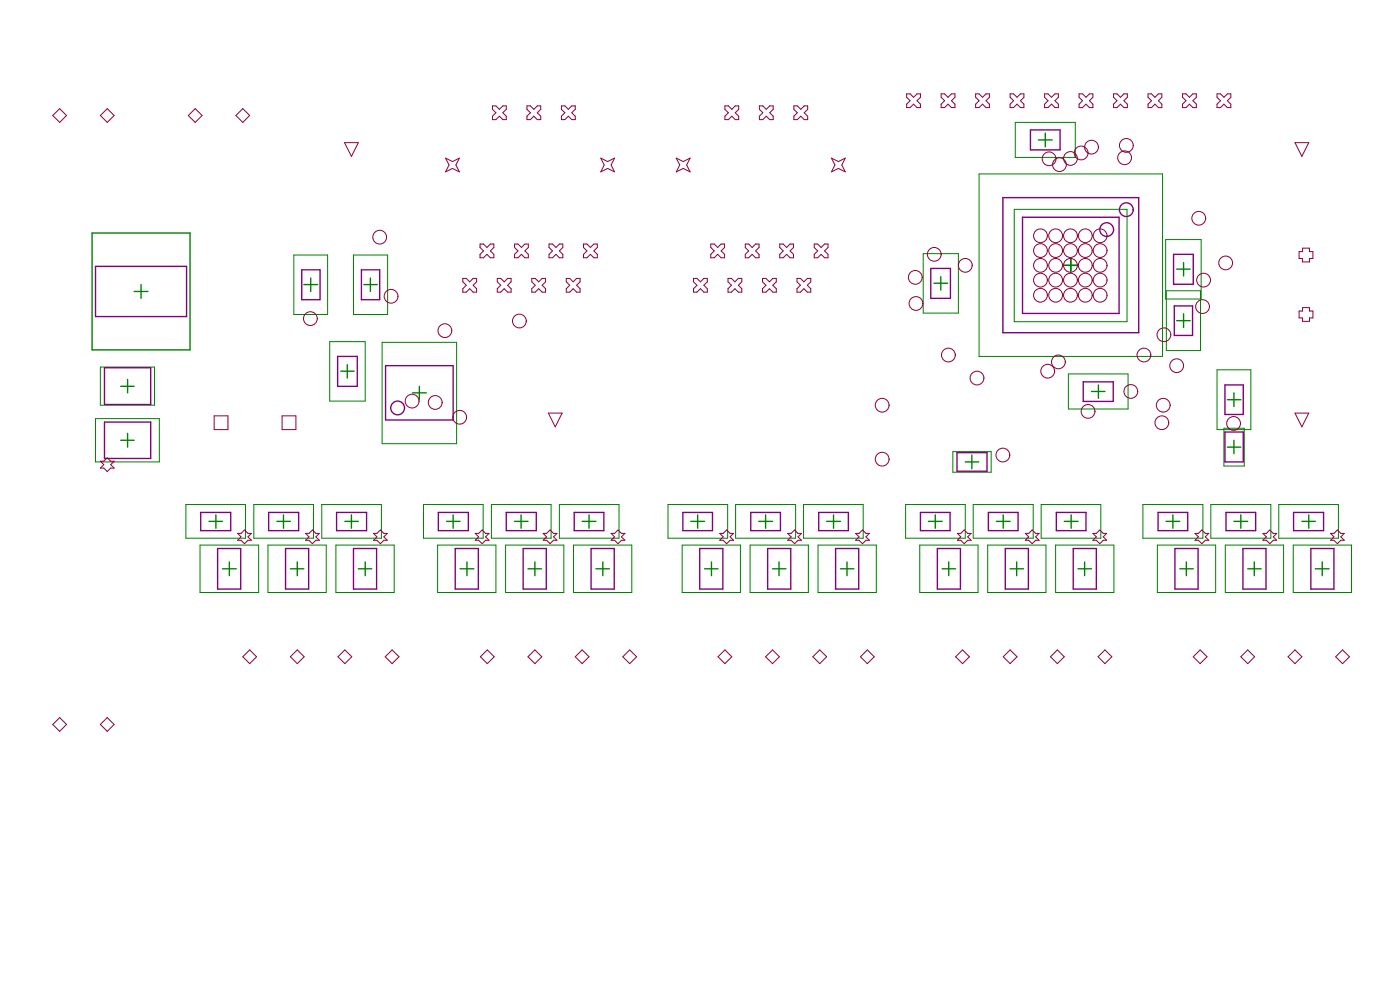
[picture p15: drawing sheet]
<svg xmlns="http://www.w3.org/2000/svg" width="288mm" height="202mm" viewBox="0 0 288 202" stroke-linecap="round" stroke-linejoin="round" font-family="sans-serif">
<g fill="none" stroke="#008000" stroke-width=".28">
<path d="M213.5 28.7h2.8M214.9 27.3v2.9M18.9 47.9h20.2v24h-20.2zM27.6 59.9h2.8M29 58.5v2.8M62.5 58.5h2.8M63.9 57.1v2.8M74.8 58.5h2.8M76.2 57.1v2.8M192 58.2h2.9M193.4 56.8v2.8M218.8 54.5h2.8"/>
<path d="M220.2 53.1v2.8M241.9 55.3h2.8M243.4 53.9v2.8M24.8 79.4h2.8M26.2 77.9v2.8M70.1 76.3h2.7M71.4 74.9v2.8M86.2 79.4v2.7M225.9 79.1v2.7M241.9 65.9h2.8M243.4 64.5v2.8M24.8 90.4h2.8"/>
<path d="M26.2 89v2.9M84.8 80.7h2.8M198.5 94.9h2.7M199.8 93.5v2.8M224.4 80.4h2.8M252.4 82.1h2.7M252.4 91.9h2.7M253.7 80.7v2.8M253.7 90.4v2.8M43 107.1h2.7M44.4 105.8v2.7M45.7 116.8h2.9"/>
<path d="M47.2 115.4v2.9M56.9 107.1h2.8M58.3 105.8v2.7M59.7 116.8h2.8M61.1 115.4v2.9M70.9 107.1h2.8M72.3 105.8v2.7M73.7 116.8h2.7M75.1 115.4v2.9M91.8 107.1h2.8M93.2 105.8v2.7M94.6 116.8h2.8"/>
<path d="M96 115.4v2.9M105.8 107.1h2.8M107.1 105.8v2.7M108.6 116.8h2.7M110 115.4v2.9M119.7 107.1h2.8M121.1 105.8v2.7M122.5 116.8h2.8M124 115.4v2.9M142 107.1h2.9M143.5 105.8v2.7M144.9 116.8h2.7"/>
<path d="M146.3 115.4v2.9M156 107.1h2.8M157.4 105.8v2.7M158.8 116.8h2.8M160.2 115.4v2.9M170 107.1h2.8M171.4 105.8v2.7M172.8 116.8h2.8M174.2 115.4v2.9M190.9 107.1h2.8M192.3 105.8v2.7M193.7 116.8h2.8"/>
<path d="M195.1 115.4v2.9M204.9 107.1h2.8M206.3 105.8v2.7M207.7 116.8h2.8M209 115.4v2.9M218.8 107.1h2.9M220.2 105.8v2.7M221.7 116.8h2.7M223 115.4v2.9M239.8 107.1h2.8M241.2 105.8v2.7M242.6 116.8h2.8"/>
<path d="M243.9 115.4v2.9M253.7 107.1h2.9M255.1 105.8v2.7M256.6 116.8h2.7M257.9 115.4v2.9M267.7 107.1h2.8M269.1 105.8v2.7M270.5 116.8h2.8M271.9 115.4v2.9"/>
</g>
<g fill="none" stroke="#008000" stroke-width=".21">
<path d="M201.3 35.7h37.7v37.5h-37.7zM208.8 25.1h12.3v7.2h-12.3zM60.4 52.4h7v12.2h-7zM72.7 52.4h7v12.2h-7zM189.8 52.1h7.3v12.2h-7.3zM208.5 43h23.2v23.1h-23.2zM239.7 49.2h7.3v12.2h-7.3zM239.8 59.7h7v12.3h-7zM20.6 75.4h11.2v7.8h-11.2zM67.8 70.2h7.3v12.2h-7.3zM78.6 70.3h15.3v20.8h-15.3zM219.7 76.8h12.2v7.2h-12.2z"/>
<path d="M250.2 76h7v12.3h-7zM19.6 86h13.2v8.9h-13.2zM195.9 92.8h7.9v4.2h-7.9zM251.7 88h4.1v7.7h-4.1zM38.2 103.6h12.3v7h-12.3zM41.1 112h12.1v9.7h-12.1zM52.2 103.6h12.3v7h-12.3zM55.1 112h12v9.7h-12zM66.2 103.6h12.2v7h-12.2zM69.1 112h12v9.7h-12zM87.1 103.6h12.2v7h-12.2zM90 112h12v9.7h-12z"/>
<path d="M101 103.6h12.3v7h-12.3zM104 112h11.9v9.7h-11.9zM115 103.6h12.3v7h-12.3zM117.9 112h12v9.7h-12zM137.4 103.6h12.2v7h-12.2zM140.3 112h11.9v9.7h-11.9zM151.3 103.6h12.3v7h-12.3zM154.2 112h12v9.7h-12zM165.2 103.6h12.3v7h-12.3zM168.2 112h12v9.7h-12zM186.2 103.6h12.3v7h-12.3zM189.1 112h12v9.7h-12z"/>
<path d="M200.1 103.6h12.3v7h-12.3zM203.1 112h12v9.7h-12zM214.1 103.6h12.2v7h-12.2zM217.1 112h11.9v9.7h-11.9zM235 103.6h12.3v7h-12.3zM238 112h12v9.7h-12zM249 103.6h12.3v7h-12.3zM251.9 112h12v9.7h-12zM262.9 103.6h12.3v7h-12.3zM265.9 112h12v9.7h-12z"/>
</g>
<g fill="none" stroke="#800080" stroke-width=".28">
<path d="M211.9 26.7h6.1v4.1h-6.1zM19.6 54.7h18.8v10.3h-18.8zM62 55.4h3.8v6.2h-3.8zM74.3 55.4h3.8v6.2h-3.8zM191.4 55.1h4v6.2h-4zM206.2 40.6h27.9v27.7h-27.9zM210.3 44.6h19.8v19.8h-19.8zM241.3 52.3h4.1v6.1h-4.1zM21.5 75.5h9.5v7.6h-9.5zM69.4 73.2h4.1v6.2h-4.1zM79.3 75.1h13.9v11.2h-13.9zM222.7 78.4h6.2v4.1h-6.2z"/>
<path d="M241.5 62.8h3.7v6.1h-3.7zM251.9 79.1h3.7v6h-3.7zM21.5 86.7h9.5v7.5h-9.5zM196.8 93h6.1v3.8h-6.1zM251.9 88.7h3.7v6.2h-3.7zM41.3 105.3h6.1v3.7h-6.1zM44.7 112.7h4.8v8.3h-4.8zM55.2 105.3h6.2v3.7h-6.2zM58.7 112.7h4.8v8.3h-4.8zM69.2 105.3h6.2v3.7h-6.2zM72.7 112.7h4.7v8.3h-4.7zM90.1 105.3h6.2v3.7h-6.2z"/>
<path d="M93.6 112.7h4.8v8.3h-4.8zM104.1 105.3h6.2v3.7h-6.2zM107.6 112.7h4.7v8.3h-4.7zM118.1 105.3h6.1v3.7h-6.1zM121.5 112.7h4.8v8.3h-4.8zM140.4 105.3h6.1v3.7h-6.1zM143.9 112.7h4.7v8.3h-4.7zM154.4 105.3h6.1v3.7h-6.1zM157.8 112.7h4.8v8.3h-4.8zM168.3 105.3h6.1v3.7h-6.1zM171.8 112.7h4.8v8.3h-4.8zM189.3 105.3h6.1v3.7h-6.1z"/>
<path d="M192.7 112.7h4.8v8.3h-4.8zM203.2 105.3h6.1v3.7h-6.1zM206.7 112.7h4.8v8.3h-4.8zM217.2 105.3h6.1v3.7h-6.1zM220.7 112.7h4.7v8.3h-4.7zM238.1 105.3h6.1v3.7h-6.1zM241.6 112.7h4.7v8.3h-4.7zM252.1 105.3h6.1v3.7h-6.1zM255.6 112.7h4.7v8.3h-4.7zM266 105.3h6.2v3.7h-6.2zM269.5 112.7h4.8v8.3h-4.8z"/>
<circle cx="227.6" cy="47.2" r="1.42"/>
<circle cx="231.6" cy="43.1" r="1.42"/>
<circle cx="81.8" cy="83.8" r="1.42"/>
</g>
<g fill="none" stroke="#8d0034" stroke-width=".21">
<path d="M186.4 19.3h.7l.7 .7 .8-.7h.7v.7l-.7 .7 .7 .7v.7h-.7l-.8-.7-.7 .7h-.7v-.7l.7-.7-.7-.7zM193.5 19.3h.7l.7 .7 .7-.7h.8v.7l-.8 .7 .8 .7v.7h-.8l-.7-.7-.7 .7h-.7v-.7l.7-.7-.7-.7zM200.6 19.3h.7l.7 .7 .7-.7h.7v.7l-.7 .7 .7 .7v.7h-.7l-.7-.7-.7 .7h-.7v-.7l.7-.7-.7-.7zM207.7 19.3h.7l.7 .7 .7-.7h.7v.7l-.7 .7 .7 .7v.7h-.7l-.7-.7-.7 .7h-.7v-.7l.7-.7-.7-.7zM214.8 19.3h.7l.7 .7 .7-.7h.7v.7l-.7 .7 .7 .7v.7h-.7l-.7-.7-.7 .7h-.7v-.7l.7-.7-.7-.7zM221.9 19.3h.7l.7 .7 .7-.7h.7v.7l-.7 .7 .7 .7v.7h-.7l-.7-.7-.7 .7h-.7v-.7l.7-.7-.7-.7zM229 19.3h.7l.7 .7 .7-.7h.7v.7l-.7 .7 .7 .7v.7h-.7l-.7-.7-.7 .7h-.7v-.7l.7-.7-.7-.7zM236.1 19.3h.7l.7 .7 .7-.7h.7v.7l-.7 .7 .7 .7v.7h-.7l-.7-.7-.7 .7h-.7v-.7l.7-.7-.7-.7zM243.2 19.3h.7l.7 .7 .7-.7h.7v.7l-.7 .7 .7 .7v.7h-.7l-.7-.7-.7 .7h-.7v-.7l.7-.7-.7-.7zM250.2 19.3h.8l.7 .7 .7-.7h.7v.7l-.7 .7 .7 .7v.7h-.7l-.7-.7-.7 .7h-.8v-.7l.8-.7-.8-.7zM10.8 23.7l1.5-1.4 1.4 1.4-1.4 1.4zM20.6 23.7l1.5-1.4 1.4 1.4-1.4 1.4z"/>
<path d="M38.7 23.7l1.4-1.4 1.5 1.4-1.5 1.4zM48.5 23.7l1.4-1.4 1.4 1.4-1.4 1.4zM70.8 29.3h2.9l-1.4 2.8zM91.6 32.5l1.4 .7 1.5-.7-.8 1.4 .8 1.4-1.5-.7-1.4 .7 .7-1.4zM101.3 21.8h.7l.7 .7 .7-.7h.7v.7l-.7 .7 .7 .7v.7h-.7l-.7-.7-.7 .7h-.7v-.7l.7-.7-.7-.7zM108.4 21.8h.7l.7 .7 .7-.7h.7v.7l-.7 .7 .7 .7v.7h-.7l-.7-.7-.7 .7h-.7v-.7l.7-.7-.7-.7zM115.4 21.8h.8l.7 .7 .7-.7h.7v.7l-.7 .7 .7 .7v.7h-.7l-.7-.7-.7 .7h-.8v-.7l.8-.7-.8-.7zM123.5 32.5l1.4 .7 1.5-.7-.7 1.4 .7 1.4-1.5-.7-1.4 .7 .7-1.4zM139.1 32.5l1.4 .7 1.4-.7-.7 1.4 .7 1.4-1.4-.7-1.4 .7 .7-1.4zM149.1 21.8h.7l.7 .7 .7-.7h.7v.7l-.7 .7 .7 .7v.7h-.7l-.7-.7-.7 .7h-.7v-.7l.7-.7-.7-.7zM156.1 21.8h.8l.7 .7 .7-.7h.7v.7l-.7 .7 .7 .7v.7h-.7l-.7-.7-.7 .7h-.8v-.7l.8-.7-.8-.7zM163.2 21.8h.7l.8 .7 .7-.7h.7v.7l-.7 .7 .7 .7v.7h-.7l-.7-.7-.8 .7h-.7v-.7l.7-.7-.7-.7z"/>
<path d="M171 32.5l1.4 .7 1.4-.7-.7 1.4 .7 1.4-1.4-.7-1.4 .7 .7-1.4zM266.3 29.3h2.8l-1.4 2.8zM95.2 57.2h.7l.7 .7 .7-.7h.7v.7l-.7 .7 .7 .7v.7h-.7l-.7-.7-.7 .7h-.7v-.7l.7-.7-.7-.7zM98.7 50.1h.7l.7 .7 .7-.7h.7v.7l-.7 .7 .7 .8v.7h-.7l-.7-.7-.7 .7h-.7v-.7l.7-.8-.7-.7zM102.3 57.2h.7l.7 .7 .7-.7h.7v.7l-.7 .7 .7 .7v.7h-.7l-.7-.7-.7 .7h-.7v-.7l.7-.7-.7-.7zM105.8 50.1h.7l.7 .7 .7-.7h.7v.7l-.7 .7 .7 .8v.7h-.7l-.7-.7-.7 .7h-.7v-.7l.7-.8-.7-.7zM109.3 57.2h.8l.7 .7 .7-.7h.7v.7l-.7 .7 .7 .7v.7h-.7l-.7-.7-.7 .7h-.8v-.7l.8-.7-.8-.7zM112.9 50.1h.7l.7 .7 .7-.7h.7v.7l-.7 .7 .7 .8v.7h-.7l-.7-.7-.7 .7h-.7v-.7l.7-.8-.7-.7zM116.4 57.2h.7l.8 .7 .7-.7h.7v.7l-.7 .7 .7 .7v.7h-.7l-.7-.7-.8 .7h-.7v-.7l.7-.7-.7-.7zM120 50.1h.7l.7 .7 .7-.7h.7v.7l-.7 .7 .7 .8v.7h-.7l-.7-.7-.7 .7h-.7v-.7l.7-.8-.7-.7zM142.6 57.2h.7l.7 .7 .7-.7h.7v.7l-.7 .7 .7 .7v.7h-.7l-.7-.7-.7 .7h-.7v-.7l.7-.7-.7-.7zM146.1 50.1h.8l.7 .7 .7-.7h.7v.7l-.7 .7 .7 .8v.7h-.7l-.7-.7-.7 .7h-.8v-.7l.8-.8-.8-.7z"/>
<path d="M149.7 57.2h.7l.7 .7 .7-.7h.7v.7l-.7 .7 .7 .7v.7h-.7l-.7-.7-.7 .7h-.7v-.7l.7-.7-.7-.7zM153.2 50.1h.7l.8 .7 .7-.7h.7v.7l-.7 .7 .7 .8v.7h-.7l-.7-.7-.8 .7h-.7v-.7l.7-.8-.7-.7zM156.8 57.2h.7l.7 .7 .7-.7h.7v.7l-.7 .7 .7 .7v.7h-.7l-.7-.7-.7 .7h-.7v-.7l.7-.7-.7-.7zM160.3 50.1h.7l.7 .7 .8-.7h.7v.7l-.7 .7 .7 .8v.7h-.7l-.8-.7-.7 .7h-.7v-.7l.7-.8-.7-.7zM163.9 57.2h.7l.7 .7 .7-.7h.7v.7l-.7 .7 .7 .7v.7h-.7l-.7-.7-.7 .7h-.7v-.7l.7-.7-.7-.7zM167.4 50.1h.7l.7 .7 .7-.7h.8v.7l-.8 .7 .8 .8v.7h-.8l-.7-.7-.7 .7h-.7v-.7l.7-.8-.7-.7zM267.1 51.7h.7v-.7h1.4v.7h.8v1.4h-.8v.7h-1.4v-.7h-.7zM267.1 63.9h.7v-.7h1.4v.7h.8v1.4h-.8v.7h-1.4v-.7h-.7zM20.6 94.8h.7l.8-.8 .7 .8h.7l-.7 .7 .7 .7h-.7l-.7 .7-.8-.7h-.7l.7-.7zM44 85.4h2.9v2.9h-2.9zM58 85.4h2.8v2.9h-2.8zM112.7 84.9h2.9l-1.4 2.8z"/>
<path d="M266.3 84.9h2.8l-1.4 2.8zM48.9 109.6h.7l.7-.7 .7 .7h.7l-.7 .7 .7 .7h-.7l-.7 .7-.7-.7h-.7l.7-.7zM62.8 109.6h.7l.7-.7 .8 .7h.7l-.7 .7 .7 .7h-.7l-.8 .7-.7-.7h-.7l.7-.7zM76.8 109.6h.7l.7-.7 .7 .7h.7l-.7 .7 .7 .7h-.7l-.7 .7-.7-.7h-.7l.7-.7zM97.7 109.6h.7l.7-.7 .7 .7h.8l-.8 .7 .8 .7h-.8l-.7 .7-.7-.7h-.7l.7-.7zM111.7 109.6h.7l.7-.7 .7 .7h.7l-.7 .7 .7 .7h-.7l-.7 .7-.7-.7h-.7l.7-.7zM125.7 109.6h.7l.7-.7 .7 .7h.7l-.7 .7 .7 .7h-.7l-.7 .7-.7-.7h-.7l.7-.7zM148 109.6h.7l.7-.7 .7 .7h.7l-.7 .7 .7 .7h-.7l-.7 .7-.7-.7h-.7l.7-.7zM162 109.6h.7l.7-.7 .7 .7h.7l-.7 .7 .7 .7h-.7l-.7 .7-.7-.7h-.7l.7-.7zM175.9 109.6h.7l.7-.7 .8 .7h.7l-.7 .7 .7 .7h-.7l-.8 .7-.7-.7h-.7l.7-.7zM196.8 109.6h.8l.7-.7 .7 .7h.7l-.7 .7 .7 .7h-.7l-.7 .7-.7-.7h-.8l.8-.7zM210.8 109.6h.7l.7-.7 .7 .7h.8l-.8 .7 .8 .7h-.8l-.7 .7-.7-.7h-.7l.7-.7z"/>
<path d="M224.7 109.6h.7l.7-.7 .7 .7h.8l-.8 .7 .8 .7h-.8l-.7 .7-.7-.7h-.7l.7-.7zM245.7 109.6h.7l.7-.7 .7 .7h.7l-.7 .7 .7 .7h-.7l-.7 .7-.7-.7h-.7l.7-.7zM259.7 109.6h.7l.7-.7 .7 .7h.7l-.7 .7 .7 .7h-.7l-.7 .7-.7-.7h-.7l.7-.7zM273.6 109.6h.7l.7-.7 .7 .7h.7l-.7 .7 .7 .7h-.7l-.7 .7-.7-.7h-.7l.7-.7zM49.9 134.9l1.4-1.4 1.5 1.4-1.5 1.4zM59.7 134.9l1.4-1.4 1.4 1.4-1.4 1.4zM69.5 134.9l1.4-1.4 1.4 1.4-1.4 1.4zM79.2 134.9l1.4-1.4 1.4 1.4-1.4 1.4zM98.8 134.9l1.4-1.4 1.4 1.4-1.4 1.4zM108.6 134.9l1.4-1.4 1.4 1.4-1.4 1.4zM118.3 134.9l1.4-1.4 1.4 1.4-1.4 1.4zM128.1 134.9l1.4-1.4 1.4 1.4-1.4 1.4z"/>
<path d="M147.6 134.9l1.5-1.4 1.4 1.4-1.4 1.4zM157.4 134.9l1.4-1.4 1.5 1.4-1.5 1.4zM167.1 134.9l1.5-1.4 1.4 1.4-1.4 1.4zM176.9 134.9l1.4-1.4 1.5 1.4-1.5 1.4zM196.5 134.9l1.4-1.4 1.4 1.4-1.4 1.4zM206.3 134.9l1.4-1.4 1.4 1.4-1.4 1.4zM216 134.9l1.4-1.4 1.4 1.4-1.4 1.4zM225.8 134.9l1.4-1.4 1.4 1.4-1.4 1.4zM245.4 134.9l1.4-1.4 1.4 1.4-1.4 1.4zM255.1 134.9l1.5-1.4 1.4 1.4-1.4 1.4zM264.9 134.9l1.4-1.4 1.4 1.4-1.4 1.4zM274.6 134.9l1.5-1.4 1.4 1.4-1.4 1.4z"/>
<path d="M10.8 148.8l1.5-1.4 1.4 1.4-1.4 1.4zM20.6 148.8l1.5-1.4 1.4 1.4-1.4 1.4z"/>
<circle cx="215.7" cy="32.6" r="1.42"/>
<circle cx="217.8" cy="33.8" r="1.42"/>
<circle cx="220.1" cy="32.6" r="1.42"/>
<circle cx="222.3" cy="31.4" r="1.42"/>
<circle cx="224.4" cy="30.2" r="1.42"/>
<circle cx="231.2" cy="32.4" r="1.42"/>
<circle cx="231.6" cy="29.9" r="1.42"/>
<circle cx="78.1" cy="48.7" r="1.42"/>
<circle cx="188.2" cy="57" r="1.42"/>
<circle cx="192.1" cy="52.2" r="1.42"/>
<circle cx="198.5" cy="54.5" r="1.42"/>
<circle cx="213.9" cy="51.5" r="1.42"/>
<circle cx="213.9" cy="48.4" r="1.42"/>
<circle cx="213.9" cy="57.5" r="1.42"/>
<circle cx="213.9" cy="54.5" r="1.42"/>
<circle cx="217.1" cy="51.5" r="1.42"/>
<circle cx="217.1" cy="48.4" r="1.42"/>
<circle cx="217.1" cy="57.5" r="1.42"/>
<circle cx="217.1" cy="54.5" r="1.42"/>
<circle cx="220.1" cy="51.5" r="1.42"/>
<circle cx="220.1" cy="48.4" r="1.42"/>
<circle cx="220.1" cy="57.5" r="1.42"/>
<circle cx="220.1" cy="54.5" r="1.42"/>
<circle cx="223.2" cy="51.5" r="1.42"/>
<circle cx="223.2" cy="48.4" r="1.42"/>
<circle cx="223.2" cy="57.5" r="1.42"/>
<circle cx="223.2" cy="54.5" r="1.42"/>
<circle cx="226.2" cy="51.5" r="1.42"/>
<circle cx="226.2" cy="48.4" r="1.42"/>
<circle cx="226.2" cy="57.5" r="1.42"/>
<circle cx="226.2" cy="54.5" r="1.42"/>
<circle cx="246.5" cy="44.8" r="1.42"/>
<circle cx="247.5" cy="57.5" r="1.42"/>
<circle cx="252" cy="54" r="1.42"/>
<circle cx="63.8" cy="65.5" r="1.42"/>
<circle cx="80.4" cy="60.9" r="1.42"/>
<circle cx="91.5" cy="67.9" r="1.42"/>
<circle cx="106.8" cy="65.9" r="1.42"/>
<circle cx="188.3" cy="62.3" r="1.42"/>
<circle cx="195" cy="72.9" r="1.42"/>
<circle cx="200.9" cy="77.7" r="1.42"/>
<circle cx="213.9" cy="60.7" r="1.42"/>
<circle cx="215.4" cy="76.3" r="1.42"/>
<circle cx="217.1" cy="60.7" r="1.42"/>
<circle cx="217.6" cy="74.3" r="1.42"/>
<circle cx="220.1" cy="60.7" r="1.42"/>
<circle cx="223.2" cy="60.7" r="1.42"/>
<circle cx="226.2" cy="60.7" r="1.42"/>
<circle cx="235.2" cy="72.9" r="1.42"/>
<circle cx="239.3" cy="68.8" r="1.42"/>
<circle cx="242" cy="75.1" r="1.42"/>
<circle cx="247.3" cy="63" r="1.42"/>
<circle cx="84.7" cy="82.4" r="1.42"/>
<circle cx="89.5" cy="82.7" r="1.42"/>
<circle cx="94.5" cy="85.7" r="1.42"/>
<circle cx="181.4" cy="83.2" r="1.42"/>
<circle cx="181.4" cy="94.3" r="1.42"/>
<circle cx="206.2" cy="93.5" r="1.42"/>
<circle cx="223.7" cy="84.5" r="1.42"/>
<circle cx="232.5" cy="80.4" r="1.42"/>
<circle cx="238.9" cy="86.8" r="1.42"/>
<circle cx="239.2" cy="83.2" r="1.42"/>
<circle cx="253.7" cy="87" r="1.42"/>
</g>
</svg>
